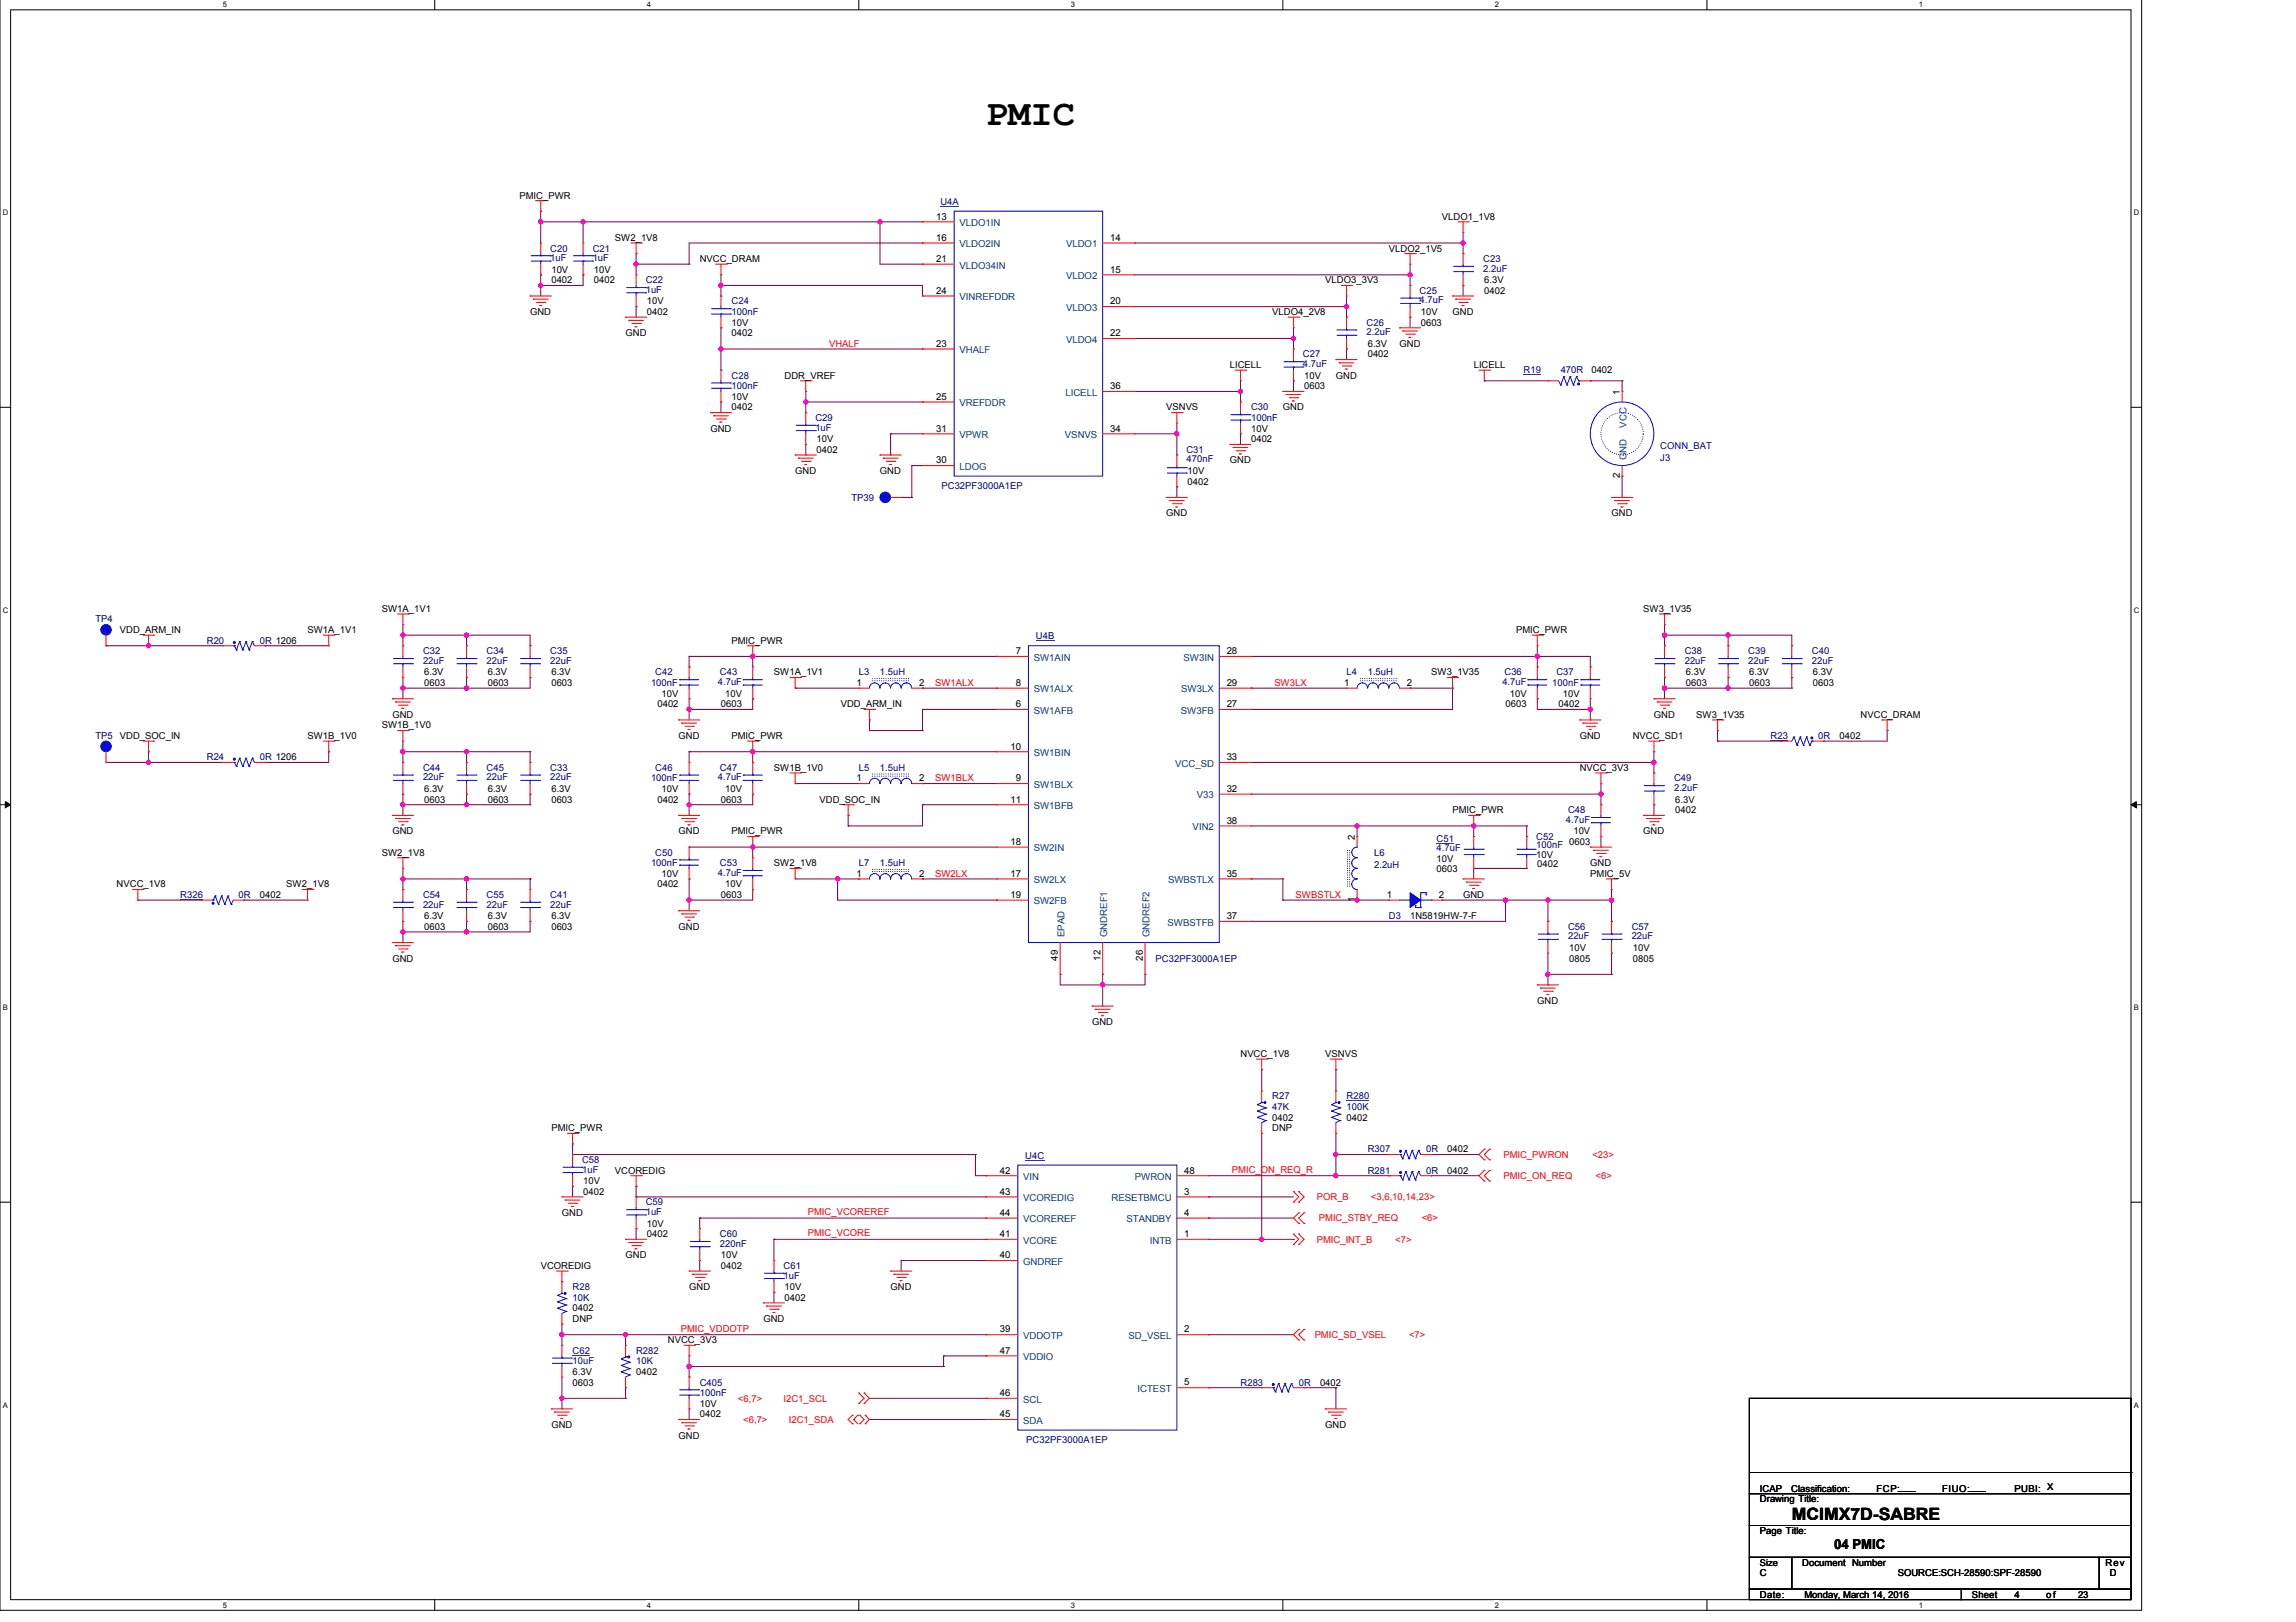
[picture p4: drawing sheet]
<svg xmlns="http://www.w3.org/2000/svg" width="297mm" height="210mm" viewBox="0 0 297 210" stroke-linecap="round" stroke-linejoin="round" font-family="sans-serif">
<defs><g id="words">
<text font-size="4.8" x="127.6" y="16.2">PMIC</text>
<text font-size="2.2" x="231.8" y="196.7">MCIMX7D-SABRE</text>
<text font-size="1.8" x="237.3" y="200.4">04 PMIC</text>
<g font-size="1.2">
<text x="67.2" y="25.7">PMIC_PWR</text>
<text x="121.1" y="28.4">13</text>
<text x="186.5" y="28.4">VLDO1_1V8</text>
<text x="71.3" y="35.3">10V</text>
<text x="76.8" y="35.3">10V</text>
<text x="79.6" y="31.2">SW2_1V8</text>
<text x="90.5" y="33.9">NVCC_DRAM</text>
<text x="121.1" y="31.2">16</text>
<text x="121.1" y="33.9">21</text>
<text x="143.6" y="31.2">14</text>
<text x="143.6" y="35.3">15</text>
<text x="179.7" y="32.5">VLDO2_1V5</text>
<text x="68.6" y="40.8">GND</text>
<text x="71.3" y="36.7">0402</text>
<text x="76.8" y="36.7">0402</text>
<text x="83.7" y="40.8">0402</text>
<text x="83.7" y="39.4">10V</text>
<text x="121.1" y="38">24</text>
<text x="143.6" y="39.4">20</text>
<text x="164.6" y="40.8">VLDO4_2V8</text>
<text x="171.4" y="36.7">VLDO3_3V3</text>
<text x="183.8" y="40.8">10V</text>
<text x="187.9" y="40.8">GND</text>
<text x="192" y="36.7">6.3V</text>
<text x="192" y="38">0402</text>
<text x="80.9" y="43.5">GND</text>
<text x="94.6" y="43.5">0402</text>
<text x="94.6" y="42.1">10V</text>
<text x="121.1" y="44.9">23</text>
<text x="143.6" y="43.5">22</text>
<text x="159.1" y="47.6">LICELL</text>
<text x="176.9" y="44.9">6.3V</text>
<text x="176.9" y="46.3">0402</text>
<text x="181.1" y="44.9">GND</text>
<text x="183.8" y="42.1">0603</text>
<text x="190.7" y="47.6">LICELL</text>
<text x="94.6" y="53.1">0402</text>
<text x="94.6" y="51.8">10V</text>
<text x="101.5" y="49">DDR_VREF</text>
<text x="121.1" y="51.7">25</text>
<text x="143.6" y="50.4">36</text>
<text x="150.9" y="53.1">VSNVS</text>
<text x="166" y="53.1">GND</text>
<text x="168.7" y="50.4">0603</text>
<text x="168.7" y="49">10V</text>
<text x="172.8" y="49">GND</text>
<text x="205.9" y="48.3">0402</text>
<text x="209.6" y="51.1" transform="rotate(-90 209.6 51.1)">1</text>
<text x="91.9" y="55.9">GND</text>
<text x="105.6" y="58.6">0402</text>
<text x="105.6" y="57.2">10V</text>
<text x="121.1" y="60">30</text>
<text x="121.1" y="55.9">31</text>
<text x="143.6" y="55.9">34</text>
<text x="159.1" y="60">GND</text>
<text x="161.9" y="57.2">0402</text>
<text x="161.9" y="55.9">10V</text>
<text x="102.9" y="61.4">GND</text>
<text x="113.8" y="61.4">GND</text>
<text x="153.6" y="62.7">0402</text>
<text x="153.6" y="61.4">10V</text>
<text x="209.6" y="61.9" transform="rotate(-90 209.6 61.9)">2</text>
<text x="150.9" y="66.8">GND</text>
<text x="208.5" y="66.8">GND</text>
<text x="15.5" y="81.9">VDD_ARM_IN</text>
<text x="39.8" y="81.9">SW1A_1V1</text>
<text x="49.4" y="79.2">SW1A_1V1</text>
<text x="94.6" y="83.3">PMIC_PWR</text>
<text x="196.1" y="81.9">PMIC_PWR</text>
<text x="212.6" y="79.2">SW3_1V35</text>
<text x="54.9" y="88.8">0603</text>
<text x="54.9" y="87.4">6.3V</text>
<text x="63.1" y="88.8">0603</text>
<text x="63.1" y="87.4">6.3V</text>
<text x="71.3" y="88.8">0603</text>
<text x="71.3" y="87.4">6.3V</text>
<text x="100.1" y="87.4">SW1A_1V1</text>
<text x="110.8" y="88.8">1</text>
<text x="118.9" y="88.8">2</text>
<text x="131.4" y="84.7">7</text>
<text x="131.4" y="88.8">8</text>
<text x="158.7" y="88.8">29</text>
<text x="158.7" y="84.7">28</text>
<text x="173.9" y="88.8">1</text>
<text x="182" y="88.8">2</text>
<text x="185.2" y="87.4">SW3_1V35</text>
<text x="218.1" y="88.8">0603</text>
<text x="218.1" y="87.4">6.3V</text>
<text x="226.3" y="88.8">0603</text>
<text x="226.3" y="87.4">6.3V</text>
<text x="234.5" y="88.8">0603</text>
<text x="234.5" y="87.4">6.3V</text>
<text x="15.5" y="95.6">VDD_SOC_IN</text>
<text x="39.8" y="95.6">SW1B_1V0</text>
<text x="49.4" y="94.3">SW1B_1V0</text>
<text x="50.8" y="92.9">GND</text>
<text x="85" y="91.5">0402</text>
<text x="85.6" y="90.2">10V</text>
<text x="87.8" y="95.6">GND</text>
<text x="93.3" y="91.5">0603</text>
<text x="93.8" y="90.2">10V</text>
<text x="94.6" y="95.6">PMIC_PWR</text>
<text x="108.8" y="91.5">VDD_ARM_IN</text>
<text x="131.4" y="91.5">6</text>
<text x="158.7" y="91.5">27</text>
<text x="194.8" y="91.5">0603</text>
<text x="195.3" y="90.2">10V</text>
<text x="201.6" y="91.5">0402</text>
<text x="202.2" y="90.2">10V</text>
<text x="204.4" y="95.6">GND</text>
<text x="211.2" y="95.6">NVCC_SD1</text>
<text x="214" y="92.9">GND</text>
<text x="219.5" y="92.9">SW3_1V35</text>
<text x="238" y="95.6">0402</text>
<text x="240.7" y="92.9">NVCC_DRAM</text>
<text x="100.1" y="99.8">SW1B_1V0</text>
<text x="110.8" y="101.1">1</text>
<text x="118.9" y="101.1">2</text>
<text x="130.7" y="97">10</text>
<text x="131.4" y="101.1">9</text>
<text x="158.7" y="98.4">33</text>
<text x="204.4" y="99.8">NVCC_3V3</text>
<text x="50.8" y="108">GND</text>
<text x="54.9" y="103.9">0603</text>
<text x="54.9" y="102.5">6.3V</text>
<text x="63.1" y="103.9">0603</text>
<text x="63.1" y="102.5">6.3V</text>
<text x="71.3" y="103.9">0603</text>
<text x="71.3" y="102.5">6.3V</text>
<text x="85" y="103.9">0402</text>
<text x="85.6" y="102.5">10V</text>
<text x="87.8" y="108">GND</text>
<text x="93.3" y="103.9">0603</text>
<text x="93.8" y="102.5">10V</text>
<text x="94.6" y="108">PMIC_PWR</text>
<text x="106" y="103.9">VDD_SOC_IN</text>
<text x="130.7" y="103.9">11</text>
<text x="158.7" y="106.6">38</text>
<text x="158.7" y="102.5">32</text>
<text x="187.9" y="105.2">PMIC_PWR</text>
<text x="203.5" y="108">10V</text>
<text x="212.6" y="108">GND</text>
<text x="216.7" y="105.2">0402</text>
<text x="216.7" y="103.9">6.3V</text>
<text x="49.4" y="110.7">SW2_1V8</text>
<text x="85.6" y="113.5">10V</text>
<text x="100.1" y="112.1">SW2_1V8</text>
<text x="110.8" y="113.5">1</text>
<text x="118.9" y="113.5">2</text>
<text x="130.7" y="109.3">18</text>
<text x="130.7" y="113.5">17</text>
<text x="158.7" y="113.5">35</text>
<text x="175.3" y="108.7" transform="rotate(-90 175.3 108.7)">2</text>
<text x="185.9" y="112.8">0603</text>
<text x="185.9" y="111.6">10V</text>
<text x="198.7" y="111">10V</text>
<text x="198.9" y="112.2">0402</text>
<text x="203" y="109.4">0603</text>
<text x="205.7" y="112.1">GND</text>
<text x="205.7" y="113.5">PMIC_5V</text>
<text x="15.1" y="114.8">NVCC_1V8</text>
<text x="33.6" y="116.2">0402</text>
<text x="37" y="114.8">SW2_1V8</text>
<text x="54.9" y="119">6.3V</text>
<text x="63.1" y="119">6.3V</text>
<text x="71.3" y="119">6.3V</text>
<text x="85" y="114.8">0402</text>
<text x="93.3" y="116.2">0603</text>
<text x="93.8" y="114.8">10V</text>
<text x="130.7" y="116.2">19</text>
<text x="158.7" y="118.9">37</text>
<text x="175.3" y="116.8" transform="rotate(-90 175.3 116.8)">1</text>
<text x="179.4" y="116.2">1</text>
<text x="182.4" y="119">1N5819HW-7-F</text>
<text x="186.1" y="116.2">2</text>
<text x="189.3" y="116.2">GND</text>
<text x="50.8" y="124.4">GND</text>
<text x="54.9" y="120.3">0603</text>
<text x="63.1" y="120.3">0603</text>
<text x="71.3" y="120.3">0603</text>
<text x="87.8" y="120.3">GND</text>
<text x="136.9" y="124.3" transform="rotate(-90 136.9 124.3)">49</text>
<text x="142.4" y="124.3" transform="rotate(-90 142.4 124.3)">12</text>
<text x="147.8" y="124.3" transform="rotate(-90 147.8 124.3)">26</text>
<text x="203" y="124.4">0805</text>
<text x="203" y="123.1">10V</text>
<text x="211.2" y="124.4">0805</text>
<text x="211.2" y="123.1">10V</text>
<text x="198.9" y="129.9">GND</text>
<text x="141.3" y="132.7">GND</text>
<text x="160.5" y="136.8">NVCC_1V8</text>
<text x="171.4" y="136.8">VSNVS</text>
<text x="71.3" y="146.4">PMIC_PWR</text>
<text x="164.6" y="146.4">DNP</text>
<text x="164.6" y="145">0402</text>
<text x="174.2" y="145">0402</text>
<text x="187.2" y="149.1">0402</text>
<text x="75.4" y="154.6">0402</text>
<text x="75.4" y="153.3">10V</text>
<text x="79.6" y="151.9">VCOREDIG</text>
<text x="129.3" y="154.6">43</text>
<text x="129.3" y="151.9">42</text>
<text x="153.2" y="151.9">48</text>
<text x="153.2" y="154.6">3</text>
<text x="187.2" y="151.9">0402</text>
<text x="72.7" y="157.4">GND</text>
<text x="83.7" y="160.1">0402</text>
<text x="83.7" y="158.7">10V</text>
<text x="129.3" y="160.1">41</text>
<text x="129.3" y="157.3">44</text>
<text x="153.2" y="157.3">4</text>
<text x="153.2" y="160.1">1</text>
<text x="70" y="164.2">VCOREDIG</text>
<text x="80.9" y="162.8">GND</text>
<text x="89.2" y="167">GND</text>
<text x="93.3" y="162.8">10V</text>
<text x="93.3" y="164.2">0402</text>
<text x="101.5" y="167">10V</text>
<text x="115.2" y="167">GND</text>
<text x="129.3" y="162.8">40</text>
<text x="74.1" y="171.1">DNP</text>
<text x="74.1" y="169.7">0402</text>
<text x="86.4" y="173.8">NVCC_3V3</text>
<text x="98.8" y="171.1">GND</text>
<text x="101.5" y="168.3">0402</text>
<text x="129.3" y="172.4">39</text>
<text x="153.2" y="172.4">2</text>
<text x="74.1" y="179.3">0603</text>
<text x="74.1" y="177.9">6.3V</text>
<text x="82.3" y="177.9">0402</text>
<text x="129.3" y="175.2">47</text>
<text x="153.2" y="179.3">5</text>
<text x="170.8" y="179.3">0402</text>
<text x="71.3" y="184.8">GND</text>
<text x="90.5" y="183.4">0402</text>
<text x="90.5" y="182.1">10V</text>
<text x="129.3" y="183.4">45</text>
<text x="129.3" y="180.7">46</text>
<text x="171.4" y="184.8">GND</text>
<text x="87.8" y="186.2">GND</text>
<text x="227.7" y="194.4">Drawing Title:</text>
<text x="227.7" y="193">ICAP</text>
<text x="231.7" y="193">Classification:</text>
<text x="242.8" y="193">FCP:___</text>
<text x="251.3" y="193">FIUO:___</text>
<text x="260.6" y="193">PUBI: X</text>
<text x="227.7" y="202.6">Size</text>
<text x="227.7" y="198.5">Page Title:</text>
<text x="227.7" y="204">C</text>
<text x="233.2" y="202.6">Document Number</text>
<text x="245.5" y="204">SOURCE:SCH-28590:SPF-28590</text>
<text x="272.4" y="202.6">Rev</text>
<text x="273" y="204">D</text>
<text x="227.7" y="206.7">Date:</text>
<text x="233.4" y="206.7">Monday, March 14, 2016</text>
<text x="255.1" y="206.7">Sheet</text>
<text x="260.6" y="206.7">4</text>
<text x="264.7" y="206.7">of</text>
<text x="268.8" y="206.7">23</text>
</g>
<g font-size="1.2" fill="#000080">
<text x="121.7" y="26.5">U4A</text>
<text x="71.2" y="32.5">C20</text>
<text x="71.2" y="33.8">1uF</text>
<text x="76.7" y="32.5">C21</text>
<text x="76.7" y="33.8">1uF</text>
<text x="191.9" y="33.9">C23</text>
<text x="191.9" y="35.2">2.2uF</text>
<text x="83.5" y="36.7">C22</text>
<text x="83.5" y="37.9">1uF</text>
<text x="94.6" y="39.4">C24</text>
<text x="94.6" y="40.8">100nF</text>
<text x="183.7" y="38">C25</text>
<text x="183.7" y="39.3">4.7uF</text>
<text x="168.6" y="46.3">C27</text>
<text x="168.6" y="47.5">4.7uF</text>
<text x="176.8" y="42.1">C26</text>
<text x="176.8" y="43.4">2.2uF</text>
<text x="94.6" y="49">C28</text>
<text x="94.6" y="50.4">100nF</text>
<text x="161.9" y="53.1">C30</text>
<text x="197.1" y="48.3">R19</text>
<text x="201.9" y="48.3">470R</text>
<text x="105.5" y="54.5">C29</text>
<text x="105.5" y="55.7">1uF</text>
<text x="153.5" y="58.6">C31</text>
<text x="153.5" y="59.8">470nF</text>
<text x="161.9" y="54.5">100nF</text>
<text x="214.8" y="59.7">J3</text>
<text x="214.8" y="58.1">CONN_BAT</text>
<text x="110.1" y="64.8">TP39</text>
<text x="121.8" y="63.3">PC32PF3000A1EP</text>
<text x="12.4" y="80.6">TP4</text>
<text x="26.8" y="83.3">R20</text>
<text x="33.6" y="83.3">0R 1206</text>
<text x="134" y="82.8">U4B</text>
<text x="54.7" y="84.7">C32</text>
<text x="54.7" y="85.9">22uF</text>
<text x="63" y="84.7">C34</text>
<text x="63" y="85.9">22uF</text>
<text x="71.2" y="84.7">C35</text>
<text x="71.2" y="85.9">22uF</text>
<text x="84.2" y="88.8">100nF</text>
<text x="84.8" y="87.4">C42</text>
<text x="92.9" y="88.6">4.7uF</text>
<text x="93.1" y="87.4">C43</text>
<text x="111.1" y="87.4">L3</text>
<text x="113.8" y="87.4">1.5uH</text>
<text x="174.2" y="87.4">L4</text>
<text x="176.9" y="87.4">1.5uH</text>
<text x="194.4" y="88.6">4.7uF</text>
<text x="194.6" y="87.4">C36</text>
<text x="200.8" y="88.8">100nF</text>
<text x="201.4" y="87.4">C37</text>
<text x="218" y="84.7">C38</text>
<text x="218" y="85.9">22uF</text>
<text x="226.2" y="84.7">C39</text>
<text x="226.2" y="85.9">22uF</text>
<text x="234.4" y="84.7">C40</text>
<text x="234.4" y="85.9">22uF</text>
<text x="12.4" y="95.6">TP5</text>
<text x="229.1" y="95.6">R23</text>
<text x="235.2" y="95.6">0R</text>
<text x="26.8" y="98.4">R24</text>
<text x="33.6" y="98.4">0R 1206</text>
<text x="54.7" y="99.8">C44</text>
<text x="54.7" y="101">22uF</text>
<text x="63" y="99.8">C45</text>
<text x="63" y="101">22uF</text>
<text x="71.2" y="99.8">C33</text>
<text x="71.2" y="101">22uF</text>
<text x="84.2" y="101.1">100nF</text>
<text x="84.8" y="99.8">C46</text>
<text x="92.9" y="101">4.7uF</text>
<text x="93.1" y="99.8">C47</text>
<text x="111.1" y="99.8">L5</text>
<text x="113.8" y="99.8">1.5uH</text>
<text x="216.6" y="101.1">C49</text>
<text x="202.6" y="106.5">4.7uF</text>
<text x="202.9" y="105.2">C48</text>
<text x="216.6" y="102.4">2.2uF</text>
<text x="84.2" y="112.1">100nF</text>
<text x="84.8" y="110.7">C50</text>
<text x="92.9" y="113.3">4.7uF</text>
<text x="93.1" y="112.1">C53</text>
<text x="111.1" y="112.1">L7</text>
<text x="113.8" y="112.1">1.5uH</text>
<text x="177.8" y="110.7">L6</text>
<text x="177.8" y="112.4">2.2uH</text>
<text x="185.9" y="108.9">C51</text>
<text x="185.9" y="110.2">4.7uF</text>
<text x="198.7" y="108.7">C52</text>
<text x="198.7" y="109.8">100nF</text>
<text x="23.3" y="116.2">R326</text>
<text x="30.9" y="116.2">0R</text>
<text x="54.7" y="116.2">C54</text>
<text x="54.7" y="117.4">22uF</text>
<text x="63" y="116.2">C55</text>
<text x="63" y="117.4">22uF</text>
<text x="71.2" y="116.2">C41</text>
<text x="71.2" y="117.4">22uF</text>
<text x="179.7" y="119">D3</text>
<text x="149.5" y="124.4">PC32PF3000A1EP</text>
<text x="202.9" y="120.3">C56</text>
<text x="202.9" y="121.6">22uF</text>
<text x="211.1" y="120.3">C57</text>
<text x="211.1" y="121.6">22uF</text>
<text x="164.6" y="142.3">R27</text>
<text x="164.6" y="143.7">47K</text>
<text x="174.2" y="142.3">R280</text>
<text x="174.2" y="143.7">100K</text>
<text x="132.6" y="150">U4C</text>
<text x="176.9" y="149.1">R307</text>
<text x="184.5" y="149.1">0R</text>
<text x="75.3" y="150.5">C58</text>
<text x="75.3" y="151.7">1uF</text>
<text x="83.5" y="156">C59</text>
<text x="176.9" y="151.9">R281</text>
<text x="184.5" y="151.9">0R</text>
<text x="83.5" y="157.2">1uF</text>
<text x="93.1" y="160.1">C60</text>
<text x="93.1" y="161.3">220nF</text>
<text x="74.1" y="167">R28</text>
<text x="101.4" y="164.2">C61</text>
<text x="101.4" y="165.5">1uF</text>
<text x="74.1" y="168.3">10K</text>
<text x="74.1" y="175.2">C62</text>
<text x="74.1" y="176.6">10uF</text>
<text x="82.3" y="175.2">R282</text>
<text x="82.3" y="176.6">10K</text>
<text x="90.5" y="179.3">C405</text>
<text x="160.5" y="179.3">R283</text>
<text x="168" y="179.3">0R</text>
<text x="90.5" y="180.7">100nF</text>
<text x="132.8" y="186.7">PC32PF3000A1EP</text>
</g>
<g font-size="1.2" fill="#004080">
<text x="124.1" y="29.3">VLDO1IN</text>
<text x="124.1" y="32">VLDO2IN</text>
<text x="124.1" y="34.7">VLDO34IN</text>
<text x="137.9" y="32">VLDO1</text>
<text x="124.1" y="38.9">VINREFDDR</text>
<text x="137.9" y="36.1">VLDO2</text>
<text x="137.9" y="40.2">VLDO3</text>
<text x="124.1" y="45.7">VHALF</text>
<text x="137.9" y="44.4">VLDO4</text>
<text x="124.1" y="52.6">VREFDDR</text>
<text x="137.8" y="51.2">LICELL</text>
<text x="124.1" y="56.7">VPWR</text>
<text x="137.8" y="56.7">VSNVS</text>
<text x="210.4" y="59.6" transform="rotate(-90 210.4 59.6)">GND</text>
<text x="210.4" y="55.3" transform="rotate(-90 210.4 55.3)">VCC</text>
<text x="124.1" y="60.8">LDOG</text>
<text x="133.7" y="85.5">SW1AIN</text>
<text x="133.7" y="89.6">SW1ALX</text>
<text x="152.8" y="89.6">SW3LX</text>
<text x="153.1" y="85.5">SW3IN</text>
<text x="133.7" y="92.4">SW1AFB</text>
<text x="152.8" y="92.4">SW3FB</text>
<text x="133.7" y="102">SW1BLX</text>
<text x="133.7" y="97.8">SW1BIN</text>
<text x="152" y="99.2">VCC_SD</text>
<text x="133.7" y="104.7">SW1BFB</text>
<text x="154.3" y="107.4">VIN2</text>
<text x="154.8" y="103.3">V33</text>
<text x="133.7" y="110.2">SW2IN</text>
<text x="133.7" y="117">SW2FB</text>
<text x="133.7" y="114.3">SW2LX</text>
<text x="151.1" y="119.8">SWBSTFB</text>
<text x="151.1" y="114.3">SWBSTLX</text>
<text x="137.7" y="121.3" transform="rotate(-90 137.7 121.3)">EPAD</text>
<text x="143.2" y="121.3" transform="rotate(-90 143.2 121.3)">GNDREF1</text>
<text x="148.7" y="121.3" transform="rotate(-90 148.7 121.3)">GNDREF2</text>
<text x="132.4" y="155.5">VCOREDIG</text>
<text x="132.4" y="152.7">VIN</text>
<text x="143.8" y="155.5">RESETBMCU</text>
<text x="146.8" y="152.7">PWRON</text>
<text x="132.4" y="160.9">VCORE</text>
<text x="132.4" y="158.2">VCOREREF</text>
<text x="145.7" y="158.2">STANDBY</text>
<text x="148.7" y="160.9">INTB</text>
<text x="132.4" y="163.7">GNDREF</text>
<text x="132.4" y="173.3">VDDOTP</text>
<text x="146" y="173.3">SD_VSEL</text>
<text x="132.4" y="176">VDDIO</text>
<text x="132.4" y="184.3">SDA</text>
<text x="132.4" y="181.5">SCL</text>
<text x="147.2" y="180.1">ICTEST</text>
</g>
<g font-size="1.2" fill="#f00">
<text x="107.3" y="44.9">VHALF</text>
<text x="121" y="88.8">SW1ALX</text>
<text x="164.9" y="88.8">SW3LX</text>
<text x="121" y="101.1">SW1BLX</text>
<text x="121" y="113.5">SW2LX</text>
<text x="167.6" y="116.2">SWBSTLX</text>
<text x="194.5" y="149.8">PMIC_PWRON</text>
<text x="206" y="149.8">&lt;23&gt;</text>
<text x="159.4" y="151.8">PMIC_ON_REQ_R</text>
<text x="170.4" y="155.3">POR_B</text>
<text x="177.4" y="155.3">&lt;3,6,10,14,23&gt;</text>
<text x="194.5" y="152.6">PMIC_ON_REQ</text>
<text x="206.4" y="152.6">&lt;6&gt;</text>
<text x="104.5" y="157.3">PMIC_VCOREREF</text>
<text x="104.5" y="160">PMIC_VCORE</text>
<text x="170.4" y="160.8">PMIC_INT_B</text>
<text x="170.6" y="158.1">PMIC_STBY_REQ</text>
<text x="180.5" y="160.8">&lt;7&gt;</text>
<text x="183.9" y="158.1">&lt;6&gt;</text>
<text x="88.1" y="172.3">PMIC_VDDOTP</text>
<text x="170.1" y="173.1">PMIC_SD_VSEL</text>
<text x="182.3" y="173.1">&lt;7&gt;</text>
<text x="95.5" y="181.4">&lt;6,7&gt;</text>
<text x="96.1" y="184.1">&lt;6,7&gt;</text>
<text x="101.4" y="181.4">I2C1_SCL</text>
<text x="102.1" y="184.1">I2C1_SDA</text>
</g>
<g font-size="1">
<text x="28.8" y=".9">5</text>
<text x="83.7" y=".9">4</text>
<text x="138.5" y=".9">3</text>
<text x="193.4" y=".9">2</text>
<text x="248.3" y=".9">1</text>
<text x=".3" y="27.9">D</text>
<text x="276" y="27.9">D</text>
<text x=".3" y="79.3">C</text>
<text x="276" y="79.3">C</text>
<text x=".3" y="130.8">B</text>
<text x="276" y="130.8">B</text>
<text x=".3" y="182.2">A</text>
<text x="276" y="182.2">A</text>
<text x="28.8" y="208">5</text>
<text x="83.7" y="208">4</text>
<text x="138.5" y="208">3</text>
<text x="193.4" y="208">2</text>
<text x="248.3" y="208">1</text>
</g>
</g></defs>
<path d="M0 -.1v208.5h277.1v-208.5M1.4 1.3h274.3v205.7h-274.3z" fill="none" stroke="#000" stroke-width=".13"/>
<g fill="#fff">
<path d="M28.8 0h.5v1.1h-.5z"/>
<path d="M28.8 207.2h.5v1h-.5z"/>
</g>
<path d="M56.2 -.1v1.4M56.2 207v1.4" fill="none" stroke="#000" stroke-width=".13"/>
<g fill="#fff">
<path d="M83.7 0h.5v1.1h-.5z"/>
<path d="M83.7 207.2h.5v1h-.5z"/>
</g>
<path d="M111.1 -.1v1.4M111.1 207v1.4" fill="none" stroke="#000" stroke-width=".13"/>
<g fill="#fff">
<path d="M138.5 0h.6v1.1h-.6z"/>
<path d="M138.5 207.2h.6v1h-.6z"/>
</g>
<path d="M166 -.1v1.4M166 207v1.4" fill="none" stroke="#000" stroke-width=".13"/>
<g fill="#fff">
<path d="M193.4 0h.5v1.1h-.5z"/>
<path d="M193.4 207.2h.5v1h-.5z"/>
</g>
<path d="M220.8 -.1v1.4M220.8 207v1.4" fill="none" stroke="#000" stroke-width=".13"/>
<g fill="#fff">
<path d="M248.3 0h.5v1.1h-.5z"/>
<path d="M248.3 207.2h.5v1h-.5z"/>
<path d="M.3 27h.7v1.1h-.7z"/>
<path d="M276 27h.7v1.1h-.7z"/>
<path d="M.3 78.4h.7v1.1h-.7z"/>
<path d="M276 78.4h.7v1.1h-.7z"/>
</g>
<path d="M0 52.7h1.4M275.7 52.7h1.4" fill="none" stroke="#000" stroke-width=".13"/>
<g fill="#fff">
<path d="M.3 129.9h.7v1.1h-.7z"/>
<path d="M276 129.9h.7v1.1h-.7z"/>
</g>
<path d="M0 104.1h1.4M275.7 104.1h1.4" fill="none" stroke="#000" stroke-width=".13"/>
<path d="M.7 103.7l.7 .4-.7 .4zM275.7 104.1l.7-.4v.8z" fill="#000" stroke="#000" stroke-width=".13"/>
<g fill="#fff">
<path d="M.3 181.3h.7v1.1h-.7z"/>
<path d="M276 181.3h.7v1.1h-.7z"/>
</g>
<path d="M0 155.6h1.4M275.7 155.6h1.4M226.3 193.3h49.4v4.1h-49.4zM226.3 197.4h49.4v4.1h-49.4zM226.3 181h49.4v12.3h-49.4zM226.3 190.6h49.4M275.7 190.6h.1M226.3 201.5h5.5v4.1h-5.5zM226.3 205.6h27.4v1.4h-27.4zM231.8 201.5h39.8v4.1h-39.8zM253.7 205.6h22v1.4h-22zM271.6 201.5h4.1v4.1h-4.1z" fill="none" stroke="#000" stroke-width=".13"/>
<g fill="none" stroke="#800040" stroke-width=".13">
<path d="M70 28.7h.1M70 35.6h.1M70 36.9h.1M70 27.3h.1M70 27.3v4.1M70 35.6v2.7M70 28.7h49.3M75.4 28.7h.1M75.4 35.6h.1M75.4 28.7v2.7M75.4 35.6v1.3h-5.4M82.3 32.8h.1"/>
<path d="M82.3 39.7h.1M82.3 34.2h.1M82.3 32.8v2.8M82.3 39.7v1.3M82.3 34.2h6.9M89.2 34.2h.1M93.3 36.9h.1M93.3 38.3h.1M93.3 36.9h26v1.4M93.3 35.6v2.7M113.8 28.7h.1M113.8 28.7v5.5h5.5"/>
<path d="M119.3 34.2h.1M119.3 31.4h.1M119.3 28.7h.1M119.3 38.3h.1M119.3 31.4h-30.1v2.8M146.8 31.4h42.5M146.8 35.6h35.6M146.8 39.7h27.4M174.2 39.7h.1M174.2 38.3v2.7M182.4 35.6h.1M182.4 36.9h.1"/>
<path d="M182.4 34.2v2.7M189.3 31.4h.1M189.3 36.9h.1M189.3 32.8h.1M189.3 30.1v2.7M189.3 36.9v1.4M93.3 42.4h.1M93.3 52h.1M93.3 47.9h.1M93.3 42.4v5.5M93.3 52v1.4M93.3 45.2h26"/>
<path d="M104.2 58.9h.1M104.2 52h.1M104.2 53.4h.1M104.2 50.7v2.7M104.2 57.5v1.4M104.2 52h15.1M115.2 58.9h.1M115.2 56.1h.1M115.2 56.1h4.1M115.2 56.1v2.8M119.3 45.2h.1M119.3 52h.1"/>
<path d="M146.8 43.8h20.5M146.8 50.7h13.7M146.8 56.1h5.5M152.3 56.1h.1M152.3 58.9h.1M152.3 54.8v4.1M160.5 50.7h.1M160.5 56.1h.1M160.5 52h.1M160.5 49.3v2.7M160.5 56.1v1.4M167.3 43.8h.1"/>
<path d="M167.3 49.3h.1M167.3 45.2h.1M167.3 42.4v2.8M167.3 49.3v1.4M174.2 45.2h.1M174.2 41h.1M174.2 45.2v1.3M182.4 41h.1M182.4 41v1.4M192 49.3h.1M192 49.3h8.3M205.7 49.3h.1"/>
<path d="M205.7 49.3h4.2M209.9 49.3h.1M209.9 49.3v1.4M116.6 64.4h.1M116.6 64.4h1.4M118 60.3h.1M118 64.4h.1M118 60.3h1.3M118 60.3v4.1M152.3 63h.1M152.3 63v1.4M209.9 61.6h.1"/>
<path d="M209.9 61.6v2.8M13.7 83.6h.1M13.7 98.7h.1M13.7 83.6h15.1M13.7 98.7h15.1M19.2 83.6h.1M19.2 98.7h.1M19.2 97.3h.1M19.2 97.3v1.4M34.3 83.6h.1M34.3 98.7h.1M34.3 83.6h8.2"/>
<path d="M42.5 97.3h.1M42.5 97.3v1.4h-8.2M52.1 87.7h.1M52.1 89.1h.1M52.1 82.2h.1M52.1 83.6h.1M52.1 97.3h.1M52.1 98.7h.1M52.1 97.3h16.5M52.1 82.2h16.5v1.4M52.1 80.8v2.8M52.1 87.7v2.7"/>
<path d="M52.1 95.9v2.8M60.4 82.2h.1M60.4 87.7h.1M60.4 89.1h.1M60.4 83.6h.1M60.4 97.3h.1M60.4 98.7h.1M60.4 82.2v1.4M60.4 87.7v1.4M60.4 97.3v1.4M68.6 87.7h.1M68.6 83.6h.1"/>
<path d="M68.6 97.3h.1M68.6 98.7h.1M68.6 87.7v1.4h-16.5M68.6 97.3v1.4M89.2 91.8h.1M89.2 90.4h.1M89.2 97.3h.1M89.2 84.9h.1M89.2 86.3h.1M89.2 97.3h39.7M89.2 84.9h39.7M89.2 84.9v1.4"/>
<path d="M89.2 90.4v2.8M89.2 97.3v1.4M97.4 90.4h.1M97.4 97.3h.1M97.4 84.9h.1M97.4 84.9v1.4M97.4 90.4v1.4h-8.2M97.4 97.3v1.4M102.9 89.1h.1M102.9 89.1h8.2M112.5 94.5h.1M112.5 93.2h.1"/>
<path d="M112.5 94.5h6.8M112.5 93.2v1.3M119.3 89.1h.1M119.3 91.8h.1M119.3 94.5h.1M119.3 89.1h9.6M119.3 91.8h9.6M119.3 91.8v2.7M128.9 84.9h.1M161.9 89.1h.1M161.9 91.8h.1M161.9 89.1h12.3"/>
<path d="M161.9 98.7h52.1M161.9 84.9h43.8v1.4M182.4 89.1h.1M182.4 89.1h5.5M187.9 89.1h.1M187.9 89.1v2.7h-26M198.9 84.9h.1M198.9 90.4h.1M198.9 91.8h.1M198.9 86.3h.1M198.9 91.8h6.8M198.9 83.6v2.7"/>
<path d="M198.9 90.4v1.4M205.7 91.8h.1M205.7 93.2h.1M205.7 86.3h.1M205.7 90.4v2.8M214 98.7h.1M214 97.3v2.7M215.3 82.2h.1M215.3 87.7h.1M215.3 89.1h.1M215.3 83.6h.1M215.3 89.1h16.5"/>
<path d="M215.3 82.2h16.5v1.4M215.3 80.8v2.8M215.3 87.7v2.7M222.2 94.5h.1M222.2 95.9h.1M222.2 95.9h8.2M222.2 94.5v1.4M223.6 82.2h.1M223.6 89.1h.1M223.6 87.7h.1M223.6 83.6h.1M223.6 82.2v1.4"/>
<path d="M223.6 87.7v1.4M231.8 89.1h.1M231.8 87.7h.1M231.8 83.6h.1M231.8 87.7v1.4M235.9 95.9h.1M244.1 94.5h.1M244.1 94.5v1.4h-8.2M17.8 116.5h.1M17.8 116.5h8.3M31.5 116.5h.1M31.5 116.5h8.3"/>
<path d="M52.1 102.8h.1M52.1 104.1h.1M52.1 119.2h.1M52.1 113.7h.1M52.1 115.1h.1M52.1 104.1h16.5M52.1 102.8v2.7M52.1 112.4v2.7M52.1 119.2v2.8M52.1 113.7h16.5M60.4 102.8h.1M60.4 113.7h.1"/>
<path d="M60.4 115.1h.1M60.4 119.2h.1M60.4 102.8v1.3M60.4 113.7v1.4M60.4 119.2v1.4M68.6 104.1h.1M68.6 102.8h.1M68.6 113.7h.1M68.6 119.2h.1M68.6 102.8v1.3M68.6 113.7v1.4M68.6 119.2v1.4h-16.5"/>
<path d="M89.2 104.1h.1M89.2 102.8h.1M89.2 109.6h.1M89.2 116.5h.1M89.2 113.7h.1M89.2 109.6h39.7M89.2 102.8v2.7M89.2 113.7v4.2M97.4 102.8h.1M97.4 115.1h.1M97.4 109.6h.1M97.4 102.8v1.3h-8.2"/>
<path d="M97.4 109.6v1.4M97.4 115.1v1.4h-8.2M102.9 101.4h.1M102.9 101.4h8.2M102.9 113.7h8.2M108.4 113.7h.1M108.4 113.7v2.8h20.5M109.7 106.9h.1M109.7 105.5h.1M109.7 105.5v1.4M111.1 113.7h.1M119.3 101.4h.1"/>
<path d="M119.3 104.1h.1M119.3 113.7h.1M119.3 101.4h9.6M119.3 104.1h9.6M119.3 113.7h9.6M119.3 104.1v2.8h-9.6M128.9 116.5h.1M161.9 113.7h.1M161.9 119.2h.1M161.9 113.7h4.1M161.9 102.8h45.2M161.9 106.9h35.6"/>
<path d="M166 113.7h.1M166 116.5h.1M166 116.5h13.7M166 113.7v2.8M175.6 106.9h.1M175.6 116.5h.1M175.6 106.9v1.4M186.5 116.5h.1M186.5 116.5h22M190.7 112.4h.1M190.7 106.9h.1M190.7 106.9v1.4"/>
<path d="M190.7 112.4v1.3M190.7 112.4h6.8M194.8 116.5h.1M194.8 116.5v2.7h-32.9M197.5 106.9h.1M197.5 108.3h.1M197.5 106.9v1.4M200.3 116.5h.1M200.3 119.2h.1M200.3 116.5v2.7M207.1 109.6h.1M207.1 102.8h.1"/>
<path d="M207.1 104.1h.1M207.1 101.4v2.7M207.1 108.3v1.3M208.5 116.5h.1M208.5 119.2h.1M208.5 115.1v4.1M214 104.1h.1M214 100h.1M214 104.1v1.4M52.1 120.6h.1M60.4 120.6h.1M137.2 126.1h.1"/>
<path d="M137.2 126.1v1.4h10.9v-1.4M142.7 126.1h.1M142.7 127.5h.1M142.7 126.1v4.1M148.1 126.1h.1M163.2 138.4h.1M163.2 138.4v2.8M172.8 138.4h.1M172.8 138.4v2.8M200.3 126.1h.1M200.3 127.5h.1M200.3 123.3v4.2"/>
<path d="M200.3 126.1h8.2M208.5 126.1h.1M208.5 123.3h.1M208.5 123.3v2.8M74.1 148h.1M74.1 153.5h.1M74.1 149.4h.1M74.1 148v1.4M74.1 153.5v1.4M74.1 149.4h52.1M82.3 159h.1M82.3 153.5h.1"/>
<path d="M82.3 154.9h.1M82.3 153.5v1.4M82.3 159v1.4M82.3 154.9h45.3M90.5 157.6h.1M90.5 157.6v1.4M90.5 157.6h37.1M126.2 149.4h.1M126.2 149.4v2.7h1.4M127.6 152.1h.1M156.4 154.9h.1M156.4 157.6h.1"/>
<path d="M156.4 154.9h10.9M156.4 157.6h10.9M156.4 152.1h23.3M163.2 146.7h.1M163.2 146.7v13.7M172.8 152.1h.1M172.8 149.4h.1M172.8 149.4h6.9M172.8 146.7v5.4M179.7 152.1h.1M185.2 152.1h.1M185.2 149.4h.1"/>
<path d="M185.2 149.4h6.1M185.2 152.1h6.1M72.7 171.3h.1M72.7 172.7h.1M72.7 171.3v2.8M72.7 178.2v4.1M72.7 172.7h54.9M80.9 172.7h.1M80.9 179.6h.1M80.9 172.7v1.4M80.9 179.6v1.4M89.2 176.8h.1"/>
<path d="M89.2 178.2h.1M89.2 175.5v2.7M89.2 176.8h32.9M90.5 163.1h.1M90.5 163.1v1.4M100.1 167.2h.1M100.1 160.4h.1M100.1 160.4v2.7M100.1 167.2v1.4M100.1 160.4h27.5M116.6 163.1h.1M116.6 163.1h11"/>
<path d="M116.6 163.1v1.4M122.1 176.8h.1M122.1 175.5h.1M122.1 175.5v1.3M122.1 175.5h5.5M127.6 172.7h.1M127.6 175.5h.1M156.4 172.7h.1M156.4 179.6h.1M156.4 160.4h10.9M156.4 172.7h10.9M156.4 179.6h6.8"/>
<path d="M163.2 160.4h.1M167.3 160.4h.1M168.7 179.6h4.1M172.8 179.6h.1M172.8 179.6v2.7M72.7 181h.1M72.7 182.3h.1M72.7 181h8.2M80.9 181h.1M89.2 183.7h.1M89.2 182.3v1.4M112.5 181h15.1"/>
<path d="M112.5 183.7h15.1M127.6 181h.1M127.6 183.7h.1"/>
</g>
<g fill="#f0f" stroke="#f0f" stroke-width=".13">
<circle cx="97.4" cy="97.3" r=".27"/>
<circle cx="60.4" cy="89" r=".27"/>
<circle cx="52.1" cy="89" r=".27"/>
<circle cx="60.4" cy="104.1" r=".27"/>
<circle cx="52.1" cy="104.1" r=".27"/>
<circle cx="97.4" cy="109.6" r=".27"/>
<circle cx="108.4" cy="113.7" r=".27"/>
<circle cx="60.4" cy="120.6" r=".27"/>
<circle cx="52.1" cy="120.6" r=".27"/>
<circle cx="215.3" cy="82.2" r=".27"/>
<circle cx="223.6" cy="82.2" r=".27"/>
<circle cx="215.3" cy="89" r=".27"/>
<circle cx="223.6" cy="89" r=".27"/>
<circle cx="198.9" cy="84.9" r=".27"/>
<circle cx="214" cy="98.7" r=".27"/>
<circle cx="75.4" cy="28.7" r=".27"/>
<circle cx="70" cy="28.7" r=".27"/>
<circle cx="113.8" cy="28.7" r=".27"/>
<circle cx="70" cy="36.9" r=".27"/>
<circle cx="189.3" cy="31.4" r=".27"/>
<circle cx="182.4" cy="35.6" r=".27"/>
<circle cx="167.3" cy="43.8" r=".27"/>
<circle cx="160.5" cy="50.7" r=".27"/>
<circle cx="152.2" cy="56.1" r=".27"/>
<circle cx="93.3" cy="36.9" r=".27"/>
<circle cx="72.7" cy="181" r=".27"/>
<circle cx="72.7" cy="172.7" r=".27"/>
<circle cx="207.1" cy="102.8" r=".27"/>
<circle cx="175.6" cy="106.9" r=".27"/>
<circle cx="175.6" cy="116.5" r=".27"/>
<circle cx="194.8" cy="116.5" r=".27"/>
<circle cx="200.3" cy="126.1" r=".27"/>
<circle cx="142.6" cy="127.5" r=".27"/>
<circle cx="19.2" cy="83.6" r=".27"/>
<circle cx="19.2" cy="98.7" r=".27"/>
<circle cx="89.1" cy="91.8" r=".27"/>
<circle cx="89.1" cy="104.1" r=".27"/>
<circle cx="89.1" cy="116.5" r=".27"/>
<circle cx="205.7" cy="91.8" r=".27"/>
<circle cx="97.4" cy="84.9" r=".27"/>
<circle cx="190.7" cy="106.9" r=".27"/>
<circle cx="163.2" cy="160.4" r=".27"/>
<circle cx="172.8" cy="152.1" r=".27"/>
<circle cx="80.9" cy="172.7" r=".27"/>
<circle cx="82.3" cy="34.2" r=".27"/>
<circle cx="172.8" cy="149.4" r=".27"/>
<circle cx="52.1" cy="82.2" r=".27"/>
<circle cx="60.4" cy="82.2" r=".27"/>
<circle cx="52.1" cy="97.3" r=".27"/>
<circle cx="60.4" cy="97.3" r=".27"/>
<circle cx="52.1" cy="113.7" r=".27"/>
<circle cx="60.4" cy="113.7" r=".27"/>
<circle cx="200.3" cy="116.5" r=".27"/>
<circle cx="208.5" cy="116.5" r=".27"/>
<circle cx="93.3" cy="45.2" r=".27"/>
<circle cx="89.1" cy="176.8" r=".27"/>
<circle cx="104.2" cy="52" r=".27"/>
<circle cx="174.2" cy="39.7" r=".27"/>
</g>
<g fill="none" stroke="#f00" stroke-width=".13">
<path d="M68.6 38.3h.1M68.6 38.3h2.7M69 38.7h.1M69 38.7h1.9M69.3 26h1.3M69.4 39.1h1.1M69.8 39.5h.1M69.8 39.5h.3M70 27.3h.1M70 31.4h.1M70 35.6h.1M70 26v1.3"/>
<path d="M70 31.4v1.4M70 34.2v1.4M70.5 39.1h.1M70.6 26h.1M75.4 31.4h.1M75.4 35.6h.1M75.4 31.4v1.4M75.4 34.2v1.4M81.6 31.4h1.4M82.3 32.8h.1M82.3 35.6h.1M82.3 39.7h.1"/>
<path d="M82.3 31.4v1.4M82.3 35.6v1.3M82.3 38.3v1.4M83 31.4h.1M92.6 34.2h1.4M93.3 35.6h.1M93.3 38.3h.1M93.3 34.2v1.4M93.3 38.3v1.4M94 34.2h.1M119.3 28.7h.1M119.3 31.4h.1"/>
<path d="M119.3 34.2h.1M119.3 38.3h.1M119.3 38.3h4.1M119.3 28.7h4.1M119.3 34.2h4.1M119.3 31.4h4.1M142.7 31.4h4.1M142.7 35.6h4.1M142.7 39.7h4.1M146.8 31.4h.1M146.8 35.6h.1M146.8 39.7h.1"/>
<path d="M173.5 36.9h1.4M174.2 38.3h.1M174.2 36.9v1.4M174.9 36.9h.1M181.7 32.8h1.4M182.4 34.2h.1M182.4 36.9h.1M182.4 32.8v1.4M182.4 36.9v1.4M182.4 39.7v1.3M183.1 32.8h.1M187.9 38.3h.1"/>
<path d="M187.9 38.3h2.8M188.3 38.7h.1M188.3 38.7h1.9M188.6 28.7h1.4M188.7 39.1h1.1M189.1 39.5h.1M189.1 39.5h.3M189.3 30.1h.1M189.3 32.8h.1M189.3 36.9h.1M189.3 28.7v1.4M189.3 32.8v1.4"/>
<path d="M189.3 35.6v1.3M189.8 39.1h.1M190 28.7h.1M80.9 41h.1M80.9 41h2.8M81.3 41.5h.1M81.3 41.5h2M81.8 41.9h1M82.2 42.3h.1M82.2 42.3h.2M82.8 41.9h.1M91.9 53.4h.1"/>
<path d="M91.9 53.4h2.7M92.3 53.8h.1M92.3 53.8h1.9M92.7 54.2h1.1M93.1 54.6h.1M93.1 54.6h.3M93.3 42.4h.1M93.3 47.9h.1M93.3 52h.1M93.3 41v1.4M93.3 47.9v1.4M93.3 50.7v1.3"/>
<path d="M93.8 54.2h.1M102.9 58.9h.1M102.9 58.9h2.7M103.3 59.3h.1M103.3 59.3h1.9M103.6 49.3h1.3M103.7 59.7h1.1M104.2 50.7h.1M104.2 53.4h.1M104.2 57.5h.1M104.2 49.3v1.4M104.2 53.4v1.4"/>
<path d="M104.2 56.1v1.4M104.8 59.7h.1M104.9 49.3h.1M113.8 58.9h.1M113.8 58.9h2.8M114.3 59.3h.1M114.3 59.3h1.9M114.7 59.7h1.1M115.8 59.7h.1M119.3 45.2h.1M119.3 52h.1M119.3 56.1h.1"/>
<path d="M119.3 45.2h4.1M119.3 52h4.1M119.3 56.1h4.1M142.7 50.7h4.1M142.7 43.8h4.1M142.7 56.1h4.1M146.8 43.8h.1M146.8 56.1h.1M146.8 50.7h.1M151.6 53.4h1.3M152.3 54.8h.1M152.3 58.9h.1"/>
<path d="M152.3 53.4v1.4M152.3 58.9v1.4M152.9 53.4h.1M159.1 57.5h.1M159.1 57.5h2.8M159.5 57.9h.1M159.5 57.9h1.9M159.8 47.9h1.4M159.9 58.3h1.1M160.3 58.7h.1M160.3 58.7h.3M160.5 49.3h.1"/>
<path d="M160.5 52h.1M160.5 56.1h.1M160.5 47.9v1.4M160.5 52v1.4M160.5 54.8v1.3M161 58.3h.1M161.2 47.9h.1M166 50.7h.1M166 50.7h2.7M166.4 51.1h.1M166.4 51.1h1.9M166.7 41h1.3"/>
<path d="M166.8 51.5h1.1M167.2 51.9h.1M167.2 51.9h.3M167.3 42.4h.1M167.3 45.2h.1M167.3 49.3h.1M167.3 41v1.4M167.3 45.2v1.3M167.3 47.9v1.4M167.9 51.5h.1M168 41h.1M172.8 46.5h.1"/>
<path d="M172.8 46.5h2.8M173.2 47h.1M173.2 47h2M173.7 47.4h1M174.1 47.8h.1M174.1 47.8h.2M174.2 41h.1M174.2 45.2h.1M174.2 41v1.4M174.2 43.8v1.4M174.7 47.4h.1M181.1 42.4h.1"/>
<path d="M181.1 42.4h2.7M181.5 42.8h.1M181.5 42.8h1.9M181.9 43.2h1.1M182.3 43.7h.1M182.3 43.7h.3M182.4 41h.1M183 43.2h.1M191.3 47.9h1.4M192 49.3h.1M192 47.9v1.4M192.7 47.9h.1"/>
<path d="M200.3 49.3h.1M200.3 49.3h1.3M204.4 49.3h1.3M205.7 49.3h.1M209.9 50.7h.1M209.9 50.7v1.3M51.4 79.5h1.4M52.1 79.5v1.3M52.8 79.5h.1M104.1 60.1h.1M104.1 60.1h.3M115.1 60.1h.1"/>
<path d="M115.1 60.1h.3M115.2 64.4h1.4M116.6 64.4h.1M119.3 60.3h.1M119.3 60.3h4.1M150.9 64.4h.1M150.9 64.4h2.7M151.3 64.8h.1M151.3 64.8h1.9M151.7 65.2h1.1M152.1 65.6h.1M152.1 65.6h.3"/>
<path d="M152.3 63h.1M152.3 61.6v1.4M152.8 65.2h.1M208.5 64.4h.1M208.5 64.4h2.7M208.9 64.8h.1M208.9 64.8h1.9M209.3 65.2h1.1M209.7 65.6h.1M209.7 65.6h.3M209.9 61.6h.1M209.9 60.3v1.3"/>
<path d="M210.4 65.2h.1M214.7 79.5h1.3M215.3 79.5v1.3M216 79.5h.1M13.7 83.6h.1M13.7 98.7h.1M13.7 82.2v1.4M13.7 97.3v1.4M18.5 82.2h1.4M18.5 95.9h1.4M19.2 83.6h.1M19.2 97.3h.1"/>
<path d="M19.2 82.2v1.4M19.2 95.9v1.4M19.9 82.2h.1M19.9 95.9h.1M28.8 83.6h.1M28.8 98.7h.1M28.8 83.6h1.4M28.8 98.7h1.4M32.9 83.6h1.4M32.9 98.7h1.4M34.3 83.6h.1M34.3 98.7h.1"/>
<path d="M41.8 82.2h1.4M41.8 95.9h1.4M42.5 83.6h.1M42.5 97.3h.1M42.5 82.2v1.4M42.5 95.9v1.4M43.2 82.2h.1M43.2 95.9h.1M50.8 90.4h.1M50.8 90.4h2.7M51.2 90.8h.1M51.2 90.8h1.9"/>
<path d="M51.4 94.5h1.4M51.6 91.3h1.1M52 91.7h.1M52 91.7h.3M52.1 80.8h.1M52.1 95.9h.1M52.1 83.6h.1M52.1 87.7h.1M52.1 98.7h.1M52.1 83.6v1.3M52.1 86.3v1.4M52.1 94.5v1.4"/>
<path d="M52.1 98.7v1.3M52.7 91.3h.1M52.8 94.5h.1M60.4 83.6h.1M60.4 87.7h.1M60.4 98.7h.1M60.4 83.6v1.3M60.4 86.3v1.4M60.4 98.7v1.3M68.6 98.7h.1M68.6 83.6h.1M68.6 87.7h.1"/>
<path d="M68.6 83.6v1.3M68.6 86.3v1.4M68.6 98.7v1.3M87.8 93.2h.1M87.8 93.2h2.7M88.2 93.6h.1M88.2 93.6h1.9M88.6 94h1.1M89 94.4h.1M89 94.4h.3M89.2 86.3h.1M89.2 90.4h.1"/>
<path d="M89.2 98.7h.1M89.2 86.3v1.4M89.2 89.1v1.3M89.2 98.7v1.3M89.7 94h.1M96.7 95.9h1.4M96.7 83.6h1.4M97.4 84.9h.1M97.4 97.3h.1M97.4 98.7h.1M97.4 86.3h.1M97.4 90.4h.1"/>
<path d="M97.4 83.6v1.3M97.4 86.3v1.4M97.4 89.1v1.3M97.4 95.9v1.4M97.4 98.7v1.3M98.1 83.6h.1M98.1 95.9h.1M102.2 87.7h1.4M102.9 89.1h.1M102.9 87.7v1.4M103.6 87.7h.1M111.1 89.1h.1"/>
<path d="M111.1 89.1h1.4M111.8 91.8h1.4M112.5 93.2h.1M112.5 91.8v1.4M113.2 91.8h.1M118 89.1h1.3M119.3 89.1h.1M128.9 91.8h.1M128.9 84.9h.1M128.9 89.1h.1M128.9 97.3h.1M128.9 91.8h4.2"/>
<path d="M128.9 89.1h4.2M128.9 84.9h4.2M128.9 97.3h4.2M157.7 91.8h4.2M157.7 89.1h4.2M157.7 98.7h4.2M157.7 84.9h4.2M161.9 89.1h.1M161.9 84.9h.1M161.9 91.8h.1M161.9 98.7h.1M174.2 89.1h.1"/>
<path d="M174.2 89.1h1.4M181.1 89.1h1.3M182.4 89.1h.1M187.2 87.7h1.4M187.9 89.1h.1M187.9 87.7v1.4M188.6 87.7h.1M198.2 82.2h1.4M198.9 83.6h.1M198.9 86.3h.1M198.9 90.4h.1M198.9 82.2v1.4"/>
<path d="M198.9 86.3v1.4M198.9 89.1v1.3M199.6 82.2h.1M204.4 93.2h.1M204.4 93.2h2.7M204.8 93.6h.1M204.8 93.6h1.9M205.2 94h1.1M205.6 94.4h.1M205.6 94.4h.3M205.7 86.3h.1M205.7 90.4h.1"/>
<path d="M205.7 86.3v1.4M205.7 89.1v1.3M206.3 94h.1M213.3 95.9h1.4M214 90.4h.1M214 97.3h.1M214 90.4h2.7M214 95.9v1.4M214.4 90.8h.1M214.4 90.8h1.9M214.7 95.9h.1M214.8 91.3h1.1"/>
<path d="M215.2 91.7h.1M215.2 91.7h.3M215.3 80.8h.1M215.3 83.6h.1M215.3 87.7h.1M215.3 83.6v1.3M215.3 86.3v1.4M215.9 91.3h.1M221.5 93.2h1.4M222.2 94.5h.1M222.2 93.2v1.3M222.9 93.2h.1"/>
<path d="M223.6 83.6h.1M223.6 87.7h.1M223.6 83.6v1.3M223.6 86.3v1.4M230.4 95.9h.1M230.4 95.9h1.4M231.8 83.6h.1M231.8 87.7h.1M231.8 83.6v1.3M231.8 86.3v1.4M234.5 95.9h1.4M235.9 95.9h.1"/>
<path d="M243.5 93.2h.1M243.5 93.2h1.3M244.1 94.5h.1M244.1 93.2v1.3M17.1 115.1h1.4M17.8 116.5h.1M17.8 115.1v1.4M18.5 115.1h.1M26.1 116.5h.1M26.1 116.5h1.3M30.2 116.5h1.3M31.5 116.5h.1"/>
<path d="M39.1 115.1h1.4M39.8 116.5h.1M39.8 115.1v1.4M40.5 115.1h.1M50.8 105.5h.1M50.8 105.5h2.7M51.2 105.9h.1M51.2 105.9h1.9M51.4 111h1.4M51.6 106.3h1.1M52 106.7h.1M52 106.7h.3"/>
<path d="M52.1 112.4h.1M52.1 102.8h.1M52.1 115.1h.1M52.1 119.2h.1M52.1 101.4v1.4M52.1 111v1.4M52.1 115.1v1.4M52.1 117.9v1.3M52.7 106.3h.1M52.8 111h.1M60.4 102.8h.1M60.4 115.1h.1"/>
<path d="M60.4 119.2h.1M60.4 101.4v1.4M60.4 115.1v1.4M60.4 117.9v1.3M68.6 115.1h.1M68.6 119.2h.1M68.6 102.8h.1M68.6 101.4v1.4M68.6 115.1v1.4M68.6 117.9v1.3M87.8 105.5h.1M87.8 117.9h.1"/>
<path d="M87.8 105.5h2.7M87.8 117.9h2.7M88.2 105.9h.1M88.2 118.3h.1M88.2 105.9h1.9M88.2 118.3h1.9M88.6 106.3h1.1M88.6 118.7h1.1M89 106.7h.1M89 119.1h.1M89 106.7h.3M89 119.1h.3"/>
<path d="M89.2 102.8h.1M89.2 109.6h.1M89.2 113.7h.1M89.2 101.4v1.4M89.2 109.6v1.4M89.2 112.4v1.3M89.7 106.3h.1M89.7 118.7h.1M96.7 108.3h1.4M97.4 109.6h.1M97.4 111h.1M97.4 115.1h.1"/>
<path d="M97.4 102.8h.1M97.4 101.4v1.4M97.4 108.3v1.3M97.4 111v1.4M97.4 113.7v1.4M98.1 108.3h.1M102.2 100h1.4M102.2 112.4h1.4M102.9 101.4h.1M102.9 113.7h.1M102.9 100v1.4M102.9 112.4v1.3"/>
<path d="M103.6 100h.1M103.6 112.4h.1M109.1 104.1h1.3M109.7 105.5h.1M109.7 104.1v1.4M110.4 104.1h.1M111.1 113.7h.1M111.1 101.4h.1M111.1 113.7h1.4M111.1 101.4h1.4M118 113.7h1.3M118 101.4h1.3"/>
<path d="M119.3 113.7h.1M119.3 101.4h.1M128.9 116.5h.1M128.9 109.6h.1M128.9 113.7h.1M128.9 104.1h.1M128.9 101.4h.1M128.9 113.7h4.2M128.9 109.6h4.2M128.9 104.1h4.2M128.9 116.5h4.2M128.9 101.4h4.2"/>
<path d="M157.7 113.7h4.2M157.7 119.2h4.2M157.7 106.9h4.2M157.7 102.8h4.2M161.9 119.2h.1M161.9 113.7h.1M161.9 106.9h.1M161.9 102.8h.1M175.6 116.5h.1M175.6 108.3h.1M175.6 108.3v1.3M175.6 115.1v1.4"/>
<path d="M179.7 116.5h.1M179.7 116.5h1.4M185.2 116.5h1.3M186.5 116.5h.1M189.3 113.7h.1M189.3 113.7h2.7M189.7 114.2h.1M189.7 114.2h1.9M190 105.5h1.3M190.1 114.6h1.1M190.5 115h.1M190.5 115h.3"/>
<path d="M190.7 106.9h.1M190.7 108.3h.1M190.7 112.4h.1M190.7 105.5v1.4M190.7 108.3v1.3M190.7 111v1.4M191.2 114.6h.1M191.3 105.5h.1M197.5 108.3h.1M197.5 112.4h.1M197.5 108.3v1.3M197.5 111v1.4"/>
<path d="M200.3 119.2h.1M200.3 119.2v1.4M205.7 109.6h.1M205.7 109.6h2.8M206.2 110h.1M206.2 110h1.9M206.4 100h1.4M206.6 110.5h1.1M207 110.9h.1M207 110.9h.3M207.1 101.4h.1M207.1 104.1h.1"/>
<path d="M207.1 108.3h.1M207.1 100v1.4M207.1 104.1v1.4M207.1 106.9v1.4M207.7 110.5h.1M207.8 100h.1M207.8 113.7h1.4M208.5 115.1h.1M208.5 119.2h.1M208.5 113.7v1.4M208.5 119.2v1.4M209.2 113.7h.1"/>
<path d="M212.6 105.5h.1M212.6 105.5h2.7M213 105.9h.1M213 105.9h1.9M213.4 106.3h1.1M213.8 106.7h.1M213.8 106.7h.3M214 100h.1M214 104.1h.1M214 100v1.4M214 102.8v1.3M214.5 106.3h.1"/>
<path d="M50.8 122h.1M50.8 122h2.7M51.2 122.4h.1M51.2 122.4h1.9M51.6 122.8h1.1M52 123.2h.1M52 123.2h.3M52.7 122.8h.1M137.2 126.1h.1M137.2 122v4.1M141.3 130.2h.1M141.3 130.2h2.7"/>
<path d="M141.7 130.6h.1M141.7 130.6h1.9M142.1 131h1.1M142.5 131.4h.1M142.5 131.4h.3M142.7 126.1h.1M142.7 122v4.1M143.2 131h.1M148.1 126.1h.1M148.1 122v4.1M162.5 137.1h1.4M163.2 138.4h.1"/>
<path d="M163.2 137.1v1.3M163.9 137.1h.1M172.1 137.1h1.4M172.8 138.4h.1M172.8 137.1v1.3M173.5 137.1h.1M198.9 127.5h.1M198.9 127.5h2.7M199.3 127.9h.1M199.3 127.9h1.9M199.7 128.3h1.1M200.1 128.7h.1"/>
<path d="M200.1 128.7h.3M200.3 123.3h.1M200.3 122v1.3M200.8 128.3h.1M208.5 123.3h.1M208.5 122v1.3M72.7 154.9h.1M72.7 154.9h2.7M73.1 155.3h.1M73.1 155.3h1.9M73.4 146.7h1.4M73.5 155.7h1.1"/>
<path d="M73.9 156.1h.1M73.9 156.1h.3M74.1 148h.1M74.1 149.4h.1M74.1 153.5h.1M74.1 146.7v1.3M74.1 149.4v1.4M74.1 152.1v1.4M74.6 155.7h.1M74.8 146.7h.1M81.6 152.1h1.4M82.3 153.5h.1"/>
<path d="M82.3 154.9h.1M82.3 159h.1M82.3 152.1v1.4M82.3 154.9v1.4M82.3 157.6v1.4M83 152.1h.1M90.5 159h.1M90.5 159v1.4M127.6 154.9h.1M127.6 157.6h.1M127.6 152.1h.1M127.6 154.9h4.1"/>
<path d="M127.6 152.1h4.1M127.6 157.6h4.1M152.3 154.9h4.1M152.3 152.1h4.1M152.3 157.6h4.1M156.4 152.1h.1M156.4 157.6h.1M156.4 154.9h.1M163.2 141.2h.1M163.2 146.7h.1M163.2 141.2v1.4M163.2 145.3v1.4"/>
<path d="M167.3 154.2h.1M167.3 155.6h.1M167.3 159.7h.1M167.3 154.2l.7 .7-.7 .7M167.3 159.7l.7 .7-.7 .7M168 157h.1M168 158.3h.1M168 154.2h.1M168 155.6h.1M168 159.7h.1M168 157l-.7 .6 .7 .7M168 154.2l.7 .7-.7 .7"/>
<path d="M168 159.7l.7 .7-.7 .7M168.7 158.3h.1M168.7 157h.1M168.7 157l-.7 .6 .7 .7M172.8 141.2h.1M172.8 146.7h.1M172.8 141.2v1.4M172.8 145.3v1.4M179.7 152.1h.1M179.7 149.4h.1M179.7 152.1h1.4M179.7 149.4h1.4"/>
<path d="M183.8 152.1h1.4M183.8 149.4h1.4M185.2 152.1h.1M185.2 149.4h.1M192 151.5h.1M192 152.8h.1M192 148.7h.1M192 150.1h.1M192 151.5l-.7 .6 .7 .7M192 148.7l-.7 .7 .7 .7M192.7 152.8h.1M192.7 151.5h.1"/>
<path d="M192.7 150.1h.1M192.7 148.7h.1M192.7 151.5l-.7 .6 .7 .7M192.7 148.7l-.7 .7 .7 .7M72 164.5h1.4M72.7 165.9h.1M72.7 171.3h.1M72.7 174.1h.1M72.7 178.2h.1M72.7 164.5v2.7M72.7 170v1.3M72.7 174.1v1.4"/>
<path d="M72.7 176.8v1.4M73.4 164.5h.1M80.9 160.4h.1M80.9 174.1h.1M80.9 179.6h.1M80.9 160.4h2.8M80.9 174.1v1.4M80.9 178.2v1.4M81.3 160.8h.1M81.3 160.8h2M81.8 161.2h1M82.2 161.6h.1"/>
<path d="M82.2 161.6h.2M82.8 161.2h.1M88.5 174.1h1.3M89.2 164.5h.1M89.2 175.5h.1M89.2 178.2h.1M89.2 164.5h2.7M89.2 174.1v1.4M89.2 178.2v1.4M89.6 164.9h.1M89.6 164.9h1.9M89.8 174.1h.1"/>
<path d="M90 165.3h1.1M90.4 165.7h.1M90.4 165.7h.3M90.5 163.1h.1M90.5 161.7v1.4M91.1 165.3h.1M98.8 168.6h.1M98.8 168.6h2.7M99.2 169h.1M99.2 169h1.9M99.6 169.4h1.1M100 169.8h.1"/>
<path d="M100 169.8h.3M100.1 163.1h.1M100.1 167.2h.1M100.1 163.1v1.4M100.1 165.9v1.3M100.7 169.4h.1M115.2 164.5h.1M115.2 164.5h2.8M115.6 164.9h.1M115.6 164.9h1.9M116 165.3h1.1M116.4 165.7h.1"/>
<path d="M116.4 165.7h.3M117.1 165.3h.1M127.6 172.7h.1M127.6 163.1h.1M127.6 160.4h.1M127.6 175.5h.1M127.6 160.4h4.1M127.6 172.7h4.1M127.6 163.1h4.1M127.6 175.5h4.1M152.3 160.4h4.1M152.3 179.6h4.1"/>
<path d="M152.3 172.7h4.1M156.4 179.6h.1M156.4 172.7h.1M156.4 160.4h.1M163.2 179.6h.1M163.2 179.6h1.4M167.3 161.1h.1M167.3 179.6h1.4M168 172h.1M168 173.4h.1M168 161.1h.1M168 172l-.7 .7 .7 .7"/>
<path d="M168.7 173.4h.1M168.7 172h.1M168.7 179.6h.1M168.7 172l-.7 .7 .7 .7M71.3 182.3h.1M71.3 182.3h2.8M71.7 182.7h.1M71.7 182.7h2M72.1 183.1h1.1M72.6 183.6h.1M72.6 183.6h.2M73.2 183.1h.1"/>
<path d="M87.8 183.7h.1M87.8 183.7h2.7M88.2 184.1h.1M88.2 184.1h1.9M88.6 184.5h1.1M89 184.9h.1M89 184.9h.3M89.2 182.3h.1M89.2 181v1.3M89.7 184.5h.1M110.3 184.2h.1M110.3 183.1h.1"/>
<path d="M110.3 183.1l-.6 .6 .6 .5M110.4 183.7h.1M110.4 183.7l.6 .5M111 183.1h.1M111 183.1l-.6 .6M111.1 181.6h.1M111.1 180.3h.1M111.1 180.3l.7 .7-.7 .6M111.2 183.1h.1M111.2 184.2h.1M111.2 183.1l.6 .6-.6 .5M111.8 180.3h.1"/>
<path d="M111.8 181.6h.1M111.8 180.3l.7 .7-.7 .6M111.9 183.1h.1M111.9 184.2h.1M111.9 183.1l.6 .6-.6 .5M127.6 183.7h.1M127.6 181h.1M127.6 183.7h4.1M127.6 181h4.1M171.4 182.3h.1M171.4 182.3h2.8M171.9 182.7h.1"/>
<path d="M171.9 182.7h1.9M172.3 183.1h1.1M172.7 183.6h.1M172.7 183.6h.3M173.4 183.1h.1"/>
</g>
<g fill="none" stroke="#00f" stroke-width=".13">
<path d="M68.7 33.8h2.5M68.7 33.1h2.5M70 33.1h.1M70 33.8h.1M70 32.8v.3M70 33.8v.4M71.2 33.8h.1M71.2 33.1h.1M74.2 33.8h2.5M74.2 33.1h2.5M75.4 33.1h.1M75.4 33.8h.1"/>
<path d="M75.4 32.8v.3M75.4 33.8v.4M76.7 33.8h.1M76.7 33.1h.1M81.1 37.9h2.4M81.1 37.2h2.4M82.3 37.2h.1M82.3 37.9h.1M82.3 36.9v.3M82.3 37.9v.4M83.5 37.9h.1M83.5 37.2h.1"/>
<path d="M92 40h2.5M93.3 40h.1M93.3 39.7v.3M94.5 40h.1M123.4 27.3h19.3v34.3h-19.3zM181.2 39.3h2.5M181.2 38.6h2.5M182.4 38.6h.1M182.4 39.3h.1M182.4 38.3v.3M182.4 39.3v.4M183.7 39.3h.1"/>
<path d="M183.7 38.6h.1M188.1 35.2h2.4M188.1 34.5h2.4M189.3 34.5h.1M189.3 35.2h.1M189.3 34.2v.3M189.3 35.2v.4M190.5 35.2h.1M190.5 34.5h.1M92 40.6h2.5M92 50.2h2.5M92 49.6h2.5"/>
<path d="M93.3 40.6h.1M93.3 49.6h.1M93.3 50.2h.1M93.3 40.6v.4M93.3 49.3v.3M93.3 50.2v.5M94.5 40.6h.1M94.5 50.2h.1M94.5 49.6h.1M103 55.7h2.5M103 55h2.5M104.2 55h.1"/>
<path d="M104.2 55.7h.1M104.2 54.8v.2M104.2 55.7v.4M105.5 55.7h.1M105.5 55h.1M159.2 54.4h2.5M159.2 53.7h2.5M160.5 53.7h.1M160.5 54.4h.1M160.5 53.4v.3M160.5 54.4v.4M161.7 54.4h.1"/>
<path d="M161.7 53.7h.1M166.1 47.5h2.5M166.1 46.8h2.5M167.3 46.8h.1M167.3 47.5h.1M167.3 46.5v.3M167.3 47.5v.4M168.6 47.5h.1M168.6 46.8h.1M173 43.4h2.4M173 42.7h2.4M174.2 42.7h.1"/>
<path d="M174.2 43.4h.1M174.2 42.4v.3M174.2 43.4v.4M175.4 43.4h.1M175.4 42.7h.1M201.6 49.3l.3 .5M201.9 49.8h.1M202.3 48.7h.1M202.3 48.7l-.4 1.1M202.3 48.7l.4 1.1M202.7 49.8h.1M203.1 48.7h.1"/>
<path d="M203.1 48.7l-.4 1.1M203.1 48.7l.4 1.1M203.5 49.8h.1M204 48.7h.1M204 48.7l-.5 1.1M204 48.7l.2 .6M204.2 49.3h.1M204.2 49.3h.2M151 61.2h2.5M151 60.5h2.5M152.3 60.5h.1M152.3 61.2h.1"/>
<path d="M152.3 60.3v.2M152.3 61.2v.4M153.5 61.2h.1M153.5 60.5h.1M30.2 83.6h.1M30.2 98.7h.1M30.3 83.6h.1M30.3 98.7h.1M30.3 83.6l.3 .5M30.3 98.7l.3 .5M30.6 84.1h.1M30.6 99.2h.1"/>
<path d="M31 83h.1M31 98.1h.1M31 83l.4 1.1M31 83l-.4 1.1M31 98.1l.4 1.1M31 98.1l-.4 1.1M31.4 84.1h.1M31.4 99.2h.1M31.8 83h.1M31.8 98.1h.1M31.8 83l.4 1.1M31.8 83l-.4 1.1"/>
<path d="M31.8 98.1l.4 1.1M31.8 98.1l-.4 1.1M32.2 84.1h.1M32.2 99.2h.1M32.6 83h.1M32.6 98.1h.1M32.6 83l.3 .6M32.6 83l-.4 1.1M32.6 98.1l.3 .6M32.6 98.1l-.4 1.1M50.9 85.9h2.5M50.9 85.2h2.5"/>
<path d="M52.1 85.2h.1M52.1 85.9h.1M52.1 84.9v.3M52.1 85.9v.4M53.4 85.9h.1M53.4 85.2h.1M59.1 85.9h2.5M59.1 85.2h2.5M60.4 85.2h.1M60.4 85.9h.1M60.4 84.9v.3M60.4 85.9v.4"/>
<path d="M61.6 85.9h.1M61.6 85.2h.1M67.4 85.9h2.4M67.4 85.2h2.4M68.6 85.2h.1M68.6 85.9h.1M68.6 84.9v.3M68.6 85.9v.4M69.8 85.9h.1M69.8 85.2h.1M87.9 88.6h.1M87.9 88h.1"/>
<path d="M87.9 88.6h2.5M87.9 88h2.5M89.2 88h.1M89.2 88.6h.1M89.2 87.7v.3M89.2 88.6v.5M96.1 88.6h.1M96.1 88h.1M96.1 88.6h2.5M96.1 88h2.5M97.4 88h.1M97.4 88.6h.1"/>
<path d="M97.4 87.7v.3M97.4 88.6v.5M112.5 89.1a.68 .68 0 0 1 .7-.7 .68 .68 0 0 1 .6 .7 .68 .68 0 0 1 .7-.7 .68 .68 0 0 1 .7 .7 .7 .7 0 0 1 .7-.7 .68 .68 0 0 1 .7 .7M116.6 89.1a.68 .68 0 0 1 .7-.7 .68 .68 0 0 1 .7 .7M133.1 83.6h24.6v38.4h-24.6zM175.6 89.1a.68 .68 0 0 1 .7-.7 .68 .68 0 0 1 .6 .7M176.9 89.1a.68 .68 0 0 1 .7-.7 .68 .68 0 0 1 .7 .7 .7 .7 0 0 1 .7-.7 .68 .68 0 0 1 .7 .7M179.7 89.1a.68 .68 0 0 1 .7-.7 .68 .68 0 0 1 .6 .7M197.7 88.6h.1M197.7 88h.1M197.7 88.6h2.4M197.7 88h2.4"/>
<path d="M198.9 88h.1M198.9 88.6h.1M198.9 87.7v.3M198.9 88.6v.5M204.5 88.6h.1M204.5 88h.1M204.5 88.6h2.5M204.5 88h2.5M205.7 88h.1M205.7 88.6h.1M205.7 87.7v.3M205.7 88.6v.5"/>
<path d="M214.1 85.9h2.5M214.1 85.2h2.5M215.3 85.2h.1M215.3 85.9h.1M215.3 84.9v.3M215.3 85.9v.4M216.6 85.9h.1M216.6 85.2h.1M222.3 85.9h2.5M222.3 85.2h2.5M223.6 85.2h.1M223.6 85.9h.1"/>
<path d="M223.6 84.9v.3M223.6 85.9v.4M224.8 85.9h.1M224.8 85.2h.1M230.6 85.9h2.4M230.6 85.2h2.4M231.8 85.2h.1M231.8 85.9h.1M231.8 84.9v.3M231.8 85.9v.4M232.1 95.4h.1M232.1 95.4l-.3 .5"/>
<path d="M232.1 95.4l.4 1.1M232.5 96.5h.1M232.9 95.4h.1M232.9 95.4l-.4 1.1M232.9 95.4l.4 1.1M233 85.9h.1M233 85.2h.1M233.3 96.5h.1M233.7 95.4h.1M233.7 95.4l-.4 1.1M233.7 95.4l.4 1.1M234.1 96.5h.1"/>
<path d="M234.4 95.9h.1M234.4 95.9l-.3 .6M27.4 116.5h.2M27.6 116.5h.1M27.8 115.9h.1M27.8 115.9l.5 1.1M27.8 115.9l-.2 .6M28.3 117h.1M28.7 115.9h.1M28.7 115.9l.4 1.1M28.7 115.9l-.4 1.1M29.1 117h.1"/>
<path d="M29.5 115.9h.1M29.5 115.9l.4 1.1M29.5 115.9l-.4 1.1M29.9 117h.1M30.2 116.5l-.3 .5M50.9 101h2.5M50.9 100.3h2.5M50.9 117.4h2.5M50.9 116.8h2.5M52.1 100.3h.1M52.1 101h.1M52.1 116.8h.1"/>
<path d="M52.1 117.4h.1M52.1 100v.3M52.1 101v.4M52.1 116.5v.3M52.1 117.4v.5M53.4 101h.1M53.4 100.3h.1M53.4 117.4h.1M53.4 116.8h.1M59.1 101h2.5M59.1 100.3h2.5M59.1 117.4h2.5"/>
<path d="M59.1 116.8h2.5M60.4 100.3h.1M60.4 101h.1M60.4 116.8h.1M60.4 117.4h.1M60.4 100v.3M60.4 101v.4M60.4 116.5v.3M60.4 117.4v.5M61.6 101h.1M61.6 100.3h.1M61.6 117.4h.1"/>
<path d="M61.6 116.8h.1M67.4 101h2.4M67.4 100.3h2.4M67.4 117.4h2.4M67.4 116.8h2.4M68.6 116.8h.1M68.6 117.4h.1M68.6 100.3h.1M68.6 101h.1M68.6 100v.3M68.6 101v.4M68.6 116.5v.3"/>
<path d="M68.6 117.4v.5M69.8 117.4h.1M69.8 116.8h.1M69.8 101h.1M69.8 100.3h.1M87.9 101h.1M87.9 100.3h.1M87.9 112h.1M87.9 111.3h.1M87.9 101h2.5M87.9 100.3h2.5M87.9 112h2.5"/>
<path d="M87.9 111.3h2.5M89.2 100.3h.1M89.2 101h.1M89.2 111.3h.1M89.2 112h.1M89.2 100v.3M89.2 101v.4M89.2 111v.3M89.2 112v.4M96.1 113.3h.1M96.1 112.7h.1M96.1 101h.1"/>
<path d="M96.1 100.3h.1M96.1 113.3h2.5M96.1 112.7h2.5M96.1 101h2.5M96.1 100.3h2.5M97.4 112.7h.1M97.4 113.3h.1M97.4 100.3h.1M97.4 101h.1M97.4 100v.3M97.4 101v.4M97.4 112.4v.3"/>
<path d="M97.4 113.3v.4M112.5 113.7a.68 .68 0 0 1 .7-.6 .68 .68 0 0 1 .6 .6 .68 .68 0 0 1 .7-.6 .68 .68 0 0 1 .7 .6 .68 .68 0 0 1 .7-.6 .68 .68 0 0 1 .7 .6M112.5 101.4a.68 .68 0 0 1 .7-.7 .68 .68 0 0 1 .6 .7 .68 .68 0 0 1 .7-.7 .68 .68 0 0 1 .7 .7 .68 .68 0 0 1 .7-.7 .68 .68 0 0 1 .7 .7M116.6 113.7a.68 .68 0 0 1 .7-.6 .68 .68 0 0 1 .7 .6M116.6 101.4a.68 .68 0 0 1 .7-.7 .68 .68 0 0 1 .7 .7M175.6 112.4a.68 .68 0 0 0-.7 .7 .68 .68 0 0 0 .7 .6M175.6 109.6a.68 .68 0 0 0-.7 .7 .68 .68 0 0 0 .7 .7 .68 .68 0 0 0-.7 .7 .68 .68 0 0 0 .7 .7M175.6 113.7a.68 .68 0 0 0-.7 .7 .68 .68 0 0 0 .7 .7M181.1 116.5h1.3M182.4 116.5h.1M183.1 117.4h.1M183.1 117.2h.1"/>
<path d="M183.1 117.4h.7M183.1 117.2v.2M183.8 117.4h.1M183.8 116.5h1.4M184.5 115.5h.1M184.5 115.8h.1M184.5 115.5h-.7v1.9M184.5 115.5v.3M185.2 116.5h.1M189.4 110.6h2.5M189.4 109.9h2.5M190.7 109.9h.1"/>
<path d="M190.7 110.6h.1M190.7 109.6v.3M190.7 110.6v.4M191.9 110.6h.1M191.9 109.9h.1M196.3 110.6h.1M196.3 109.9h.1M196.3 110.6h2.4M196.3 109.9h2.4M197.5 109.9h.1M197.5 110.6h.1M197.5 109.6v.3"/>
<path d="M197.5 110.6v.4M205.9 106.5h.1M205.9 105.8h.1M205.9 106.5h2.5M205.9 105.8h2.5M207.1 105.8h.1M207.1 106.5h.1M207.1 105.5v.3M207.1 106.5v.4M212.7 102.4h2.5M212.7 101.7h2.5M214 101.7h.1"/>
<path d="M214 102.4h.1M214 101.4v.3M214 102.4v.4M215.2 102.4h.1M215.2 101.7h.1M199 121.6h2.5M199 120.9h2.5M200.3 120.9h.1M200.3 121.6h.1M200.3 120.6v.3M200.3 121.6v.4M201.5 121.6h.1"/>
<path d="M201.5 120.9h.1M207.3 121.6h2.4M207.3 120.9h2.4M208.5 120.9h.1M208.5 121.6h.1M208.5 120.6v.3M208.5 121.6v.4M209.7 121.6h.1M209.7 120.9h.1M72.8 151.7h2.5M72.8 151h2.5M74.1 151h.1"/>
<path d="M74.1 151.7h.1M74.1 150.8v.2M74.1 151.7v.4M75.3 151.7h.1M75.3 151h.1M81.1 157.2h2.4M81.1 156.5h2.4M82.3 156.5h.1M82.3 157.2h.1M82.3 156.3v.2M82.3 157.2v.4M83.5 157.2h.1"/>
<path d="M83.5 156.5h.1M131.7 150.8h20.6v34.3h-20.6zM162.7 144.6h.1M162.7 143.8h.1M162.7 143h.1M162.7 144.6l1.1 .4M162.7 143.8l1.1 .4M162.7 143l1.1 .4M163.2 142.7h.1M163.2 142.6v.1M163.2 142.7l-.5 .3M163.8 145h.1"/>
<path d="M163.8 144.2h.1M163.8 143.4h.1M163.8 145l-.6 .3M163.8 144.2l-1.1 .4M163.8 143.4l-1.1 .4M172.3 144.6h.1M172.3 143.8h.1M172.3 143h.1M172.3 144.6l1.1 .4M172.3 143.8l1.1 .4M172.3 143l1.1 .4M172.8 142.7h.1"/>
<path d="M172.8 142.6v.1M172.8 142.7l-.5 .3M173.4 145h.1M173.4 144.2h.1M173.4 143.4h.1M173.4 145l-.6 .3M173.4 144.2l-1.1 .4M173.4 143.4l-1.1 .4M181.1 152.1h.1M181.1 149.4h.1M181.2 152.1h.1M181.2 149.4h.1"/>
<path d="M181.2 152.1l.3 .6M181.2 149.4l.3 .6M181.5 152.7h.1M181.5 150h.1M181.9 151.6h.1M181.9 148.9h.1M181.9 151.6l.4 1.1M181.9 151.6l-.4 1.1M181.9 148.9l.4 1.1M181.9 148.9l-.4 1.1M182.3 152.7h.1M182.3 150h.1"/>
<path d="M182.7 151.6h.1M182.7 148.9h.1M182.7 151.6l.4 1.1M182.7 151.6l-.4 1.1M182.7 148.9l.4 1.1M182.7 148.9l-.4 1.1M183.1 152.7h.1M183.1 150h.1M183.5 151.6h.1M183.5 148.9h.1M183.5 151.6l.3 .5M183.5 151.6l-.4 1.1"/>
<path d="M183.5 148.9l.3 .5M183.5 148.9l-.4 1.1M71.5 176.4h2.4M71.5 175.7h2.4M72.1 169.3h.1M72.1 168.5h.1M72.1 167.6h.1M72.1 169.3l1.1 .4M72.1 168.5l1.1 .4M72.1 167.6l1.1 .5M72.7 167.4h.1M72.7 175.7h.1"/>
<path d="M72.7 176.4h.1M72.7 167.2v.2M72.7 175.5v.2M72.7 176.4v.4M72.7 167.4l-.6 .2M73.2 169.7h.1M73.2 168.9h.1M73.2 168.1h.1M73.2 169.7l-.5 .3M73.2 168.9l-1.1 .4M73.2 168.1l-1.1 .4M73.9 176.4h.1"/>
<path d="M73.9 175.7h.1M80.4 177.5h.1M80.4 176.7h.1M80.4 175.9h.1M80.4 177.5l1.1 .4M80.4 176.7l1.1 .4M80.4 175.9l1.1 .4M80.9 175.6h.1M80.9 175.5v.1M80.9 175.6l-.5 .3M81.5 177.9h.1M81.5 177.1h.1"/>
<path d="M81.5 176.3h.1M81.5 177.9l-.6 .3M81.5 177.1l-1.1 .4M81.5 176.3l-1.1 .4M87.9 179.9h2.5M89.2 179.9h.1M89.2 179.6v.3M89.3 161.3h2.5M89.3 160.7h2.5M90.4 179.9h.1M90.5 160.7h.1M90.5 161.3h.1"/>
<path d="M90.5 160.4v.3M90.5 161.3v.4M91.8 161.3h.1M91.8 160.7h.1M98.9 165.5h2.5M98.9 164.8h2.5M100.1 164.8h.1M100.1 165.5h.1M100.1 164.5v.3M100.1 165.5v.4M101.4 165.5h.1M101.4 164.8h.1"/>
<path d="M164.6 179.6h.1M164.7 179.6h.1M164.7 179.6l.3 .5M165.4 179h.1M165.4 179l.4 1.1M165.4 179l-.4 1.1M166.2 179h.1M166.2 179l.5 1.1M166.2 179l-.4 1.1M167.1 179h.1M167.1 179l.2 .6M167.1 179l-.4 1.1"/>
<path d="M87.9 180.5h2.5M89.2 180.5h.1M89.2 180.5v.5M90.4 180.5h.1M165 180.1h.1M165.8 180.1h.1M166.7 180.1h.1"/>
<circle cx="209.9" cy="56.1" r="4.1"/>
</g>
<g fill="#00f" stroke="#00f" stroke-width=".13">
<path d="M182.4 115.5l1.4 1-1.4 .9z" fill-rule="evenodd"/>
<circle cx="73.1" cy="167.4" r=".13"/>
<circle cx="81.3" cy="175.6" r=".13"/>
<circle cx="13.7" cy="81.5" r=".68"/>
<circle cx="163.6" cy="142.7" r=".13"/>
<circle cx="164.7" cy="179.2" r=".13"/>
<circle cx="173.2" cy="142.7" r=".13"/>
<circle cx="114.5" cy="64.4" r=".68"/>
<circle cx="13.7" cy="96.6" r=".68"/>
<circle cx="30.3" cy="83.2" r=".13"/>
<circle cx="27.6" cy="116.9" r=".13"/>
<circle cx="181.2" cy="151.7" r=".13"/>
<circle cx="30.3" cy="98.2" r=".13"/>
<circle cx="204.2" cy="49.7" r=".13"/>
<circle cx="234.4" cy="95.5" r=".13"/>
<circle cx="181.2" cy="149" r=".13"/>
</g>
<g fill="none" stroke="#00f" stroke-width=".13" stroke-dasharray="0 .3">
<path d="M112.9 88.1h4.6M112.9 87.8h4.6M176 88.1h4.6M176 87.8h4.6M112.9 112.8h4.6M112.9 112.5h4.6M112.9 100.4h4.6M112.9 100.2h4.6M174.3 114.7v-4.7M174.6 114.7v-4.7"/>
<circle cx="209.9" cy="56.1" r="2.74"/>
</g>
<path d="M121.7 26.7h2.4M197.1 48.5h2.3M134 82.9h2.4M229.1 95.8h2.2M23.3 116.4h3M185.9 109.1h2.2M132.6 150.1h2.5M174.2 142.4h3M74.1 175.4h2.2" fill="none" stroke="#000080" stroke-width=".13"/>
<use href="#words"/>
</svg>
